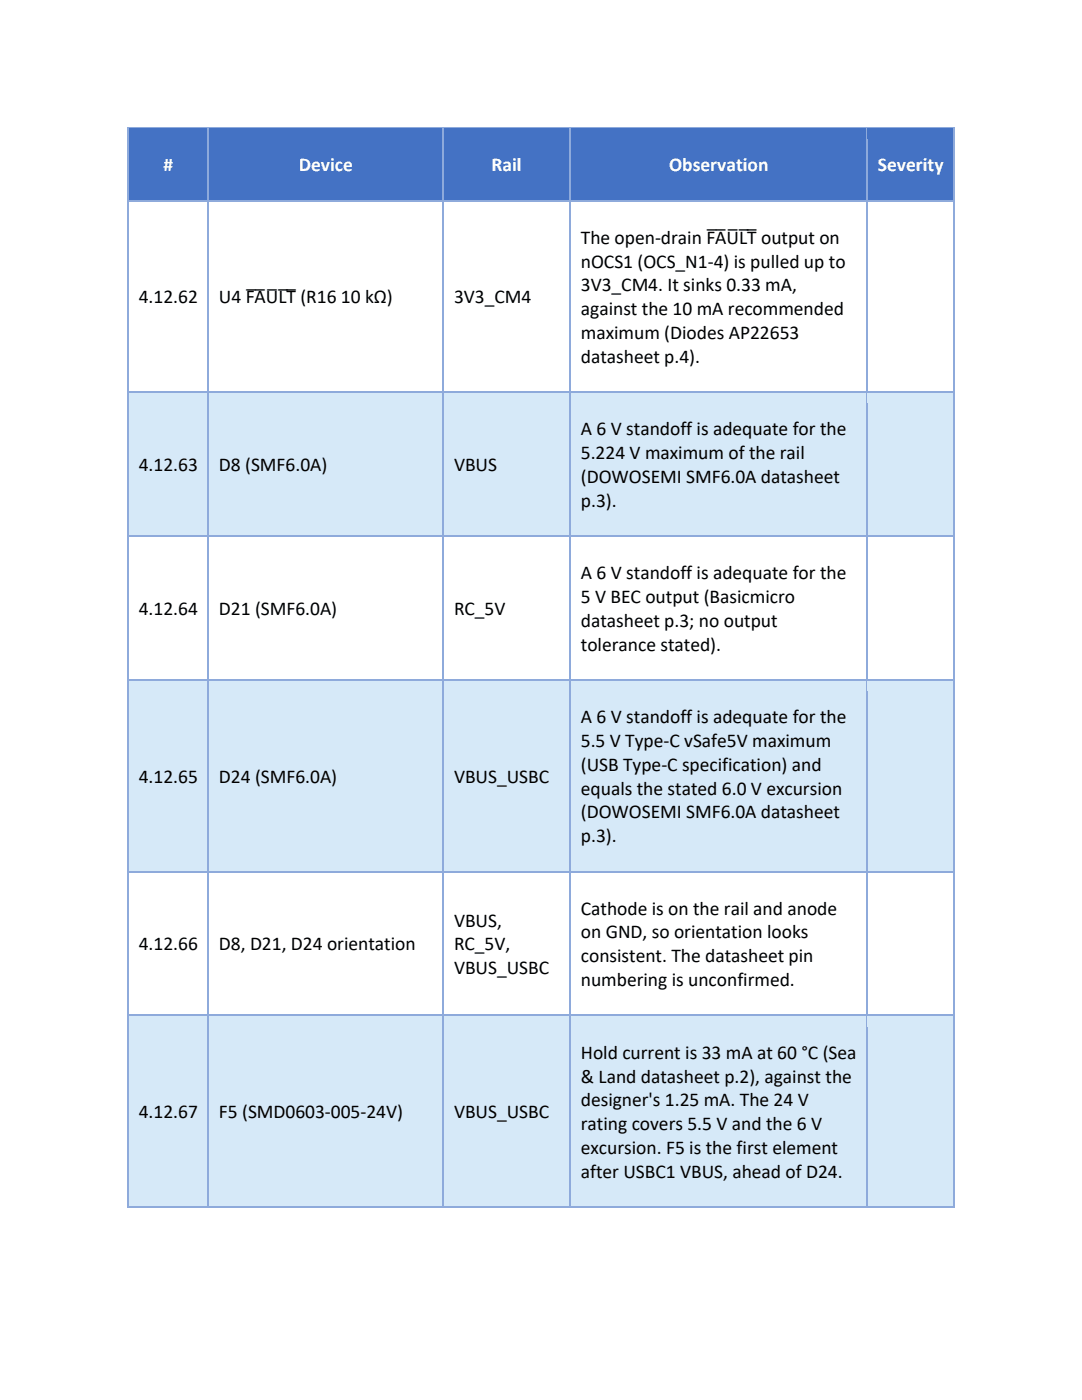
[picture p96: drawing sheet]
<svg xmlns="http://www.w3.org/2000/svg" width="216mm" height="279mm" viewBox="0 0 216 279" stroke-linecap="round" stroke-linejoin="round" font-family="sans-serif">
<defs><g id="words">
<g font-size="3.9" fill="#fff">
<text x="32.6" y="34.1">#</text>
<text x="59.6" y="34.1">Device</text>
<text x="98.1" y="34.1">Rail</text>
<text x="133.5" y="34.1">Observation</text>
<text x="175.2" y="34.1">Severity</text>
</g>
<g font-size="3.9">
<text x="115.9" y="48.7">The open-drain FAUÄÄoutput on</text>
<text x="115.9" y="53.4">nOCS1 (OCS_N1-4) is pulled up to</text>
<text x="142.9" y="48.7">ÄÄ LTÄ</text>
<text x="115.9" y="58.2">3V3_CM4. It sinks 0.33 mA,</text>
<text x="27.7" y="60.5">4.12.62</text>
<text x="43.7" y="60.5">U4 FAUÄÄ(R16 10 kΩ)</text>
<text x="51" y="60.6">ÄÄ LTÄ</text>
<text x="90.6" y="60.5">3V3_CM4</text>
<text x="115.9" y="62.9">against the 10 mA recommended</text>
<text x="115.9" y="67.6">maximum (Diodes AP22653</text>
<text x="115.9" y="72.4">datasheet p.4).</text>
<text x="115.9" y="86.9">A 6 V standoff is adequate for the</text>
<text x="27.7" y="94">4.12.63</text>
<text x="43.7" y="94">D8 (SMF6.0A)</text>
<text x="90.6" y="94">VBUS</text>
<text x="115.9" y="91.6">5.224 V maximum of the rail</text>
<text x="115.9" y="96.4">(DOWOSEMI SMF6.0A datasheet</text>
<text x="115.9" y="101.1">p.3).</text>
<text x="115.9" y="115.6">A 6 V standoff is adequate for the</text>
<text x="27.7" y="122.7">4.12.64</text>
<text x="43.7" y="122.7">D21 (SMF6.0A)</text>
<text x="90.6" y="122.7">RC_5V</text>
<text x="115.9" y="120.4">5 V BEC output (Basicmicro</text>
<text x="115.9" y="125.1">datasheet p.3; no output</text>
<text x="115.9" y="129.9">tolerance stated).</text>
<text x="115.9" y="144.4">A 6 V standoff is adequate for the</text>
<text x="115.9" y="149.1">5.5 V Type-C vSafe5V maximum</text>
<text x="115.9" y="153.8">(USB Type-C specification) and</text>
<text x="27.7" y="156.2">4.12.65</text>
<text x="43.7" y="156.2">D24 (SMF6.0A)</text>
<text x="90.6" y="156.2">VBUS_USBC</text>
<text x="115.9" y="158.6">equals the stated 6.0 V excursion</text>
<text x="115.9" y="163.3">(DOWOSEMI SMF6.0A datasheet</text>
<text x="115.9" y="168.1">p.3).</text>
<text x="90.6" y="184.9">VBUS,</text>
<text x="115.9" y="182.5">Cathode is on the rail and anode</text>
<text x="27.7" y="189.7">4.12.66</text>
<text x="43.7" y="189.7">D8, D21, D24 orientation</text>
<text x="90.6" y="189.7">RC_5V,</text>
<text x="115.9" y="187.3">on GND, so orientation looks</text>
<text x="90.6" y="194.4">VBUS_USBC</text>
<text x="115.9" y="192">consistent. The datasheet pin</text>
<text x="115.9" y="196.8">numbering is unconfirmed.</text>
<text x="115.9" y="211.3">Hold current is 33 mA at 60 °C (Sea</text>
<text x="115.9" y="216.1">&amp; Land datasheet p.2), against the</text>
<text x="115.9" y="220.8">designer's 1.25 mA. The 24 V</text>
<text x="27.7" y="223.1">4.12.67</text>
<text x="43.7" y="223.1">F5 (SMD0603-005-24V)</text>
<text x="90.6" y="223.1">VBUS_USBC</text>
<text x="115.9" y="225.6">rating covers 5.5 V and the 6 V</text>
<text x="115.9" y="230.3">excursion. F5 is the first element</text>
<text x="115.9" y="235">after USBC1 VBUS, ahead of D24.</text>
</g>
</g></defs>
<g fill="#4472c4">
<path d="M25.7 25.7h15.8v14.3h-15.8z"/>
<path d="M27.7 27.8h11.8v10h-11.8z"/>
<path d="M41.7 25.7h46.7v14.3h-46.7z"/>
<path d="M43.7 27.8h42.7v10h-42.7z"/>
<path d="M88.6 25.7h25v14.3h-25z"/>
<path d="M90.6 27.8h21.1v10h-21.1z"/>
<path d="M113.9 25.7h59v14.3h-59z"/>
<path d="M115.9 27.8h55v10h-55z"/>
<path d="M173.1 25.7h17.1v14.3h-17.1z"/>
<path d="M175.2 27.8h13v10h-13z"/>
</g>
<path d="M25.5 25.4v2.4" fill="none" stroke="#8eaadb" stroke-width=".25"/>
<path d="M25.4 25.4h.3v.3h-.3z" fill="#8eaadb"/>
<path d="M25.7 25.5h15.7" fill="none" stroke="#8eaadb" stroke-width=".25"/>
<path d="M25.7 25.7h15.7v2.1h-15.7z" fill="#4472c4"/>
<path d="M41.5 25.7v2.1" fill="none" stroke="#8eaadb" stroke-width=".25"/>
<path d="M41.4 25.4h.3v.3h-.3z" fill="#8eaadb"/>
<path d="M41.7 25.5h46.6" fill="none" stroke="#8eaadb" stroke-width=".25"/>
<path d="M41.7 25.7h46.6v2.1h-46.6z" fill="#4472c4"/>
<path d="M88.4 25.7v2.1" fill="none" stroke="#8eaadb" stroke-width=".25"/>
<path d="M88.3 25.4h.3v.3h-.3z" fill="#8eaadb"/>
<path d="M88.6 25.5h25" fill="none" stroke="#8eaadb" stroke-width=".25"/>
<path d="M88.6 25.7h25v2.1h-25z" fill="#4472c4"/>
<path d="M113.7 25.7v2.1" fill="none" stroke="#8eaadb" stroke-width=".25"/>
<path d="M113.6 25.4h.3v.3h-.3z" fill="#8eaadb"/>
<path d="M113.9 25.5h59" fill="none" stroke="#8eaadb" stroke-width=".25"/>
<path d="M113.9 25.7h59v2.1h-59z" fill="#4472c4"/>
<path d="M173 25.7v2.1" fill="none" stroke="#8eaadb" stroke-width=".25"/>
<path d="M172.9 25.4h.2v.3h-.2z" fill="#8eaadb"/>
<path d="M173.1 25.5h17.1" fill="none" stroke="#8eaadb" stroke-width=".25"/>
<path d="M173.1 25.7h17.1v2.1h-17.1z" fill="#4472c4"/>
<path d="M190.3 25.4v2.4" fill="none" stroke="#8eaadb" stroke-width=".25"/>
<path d="M190.2 25.4h.2v.3h-.2z" fill="#8eaadb"/>
<path d="M25.6 37.8h16v2.2h-16z" fill="#4472c4"/>
<path d="M25.5 27.8v12.2" fill="none" stroke="#8eaadb" stroke-width=".25"/>
<path d="M41.6 37.8h46.9v2.2h-46.9z" fill="#4472c4"/>
<path d="M41.5 27.8v12.2" fill="none" stroke="#8eaadb" stroke-width=".25"/>
<path d="M88.5 37.8h25.3v2.2h-25.3z" fill="#4472c4"/>
<path d="M88.4 27.8v12.2" fill="none" stroke="#8eaadb" stroke-width=".25"/>
<path d="M113.8 37.8h59.3v2.2h-59.3z" fill="#4472c4"/>
<path d="M113.7 27.8v12.2" fill="none" stroke="#8eaadb" stroke-width=".25"/>
<path d="M173.1 37.8h17.2v2.2h-17.2z" fill="#4472c4"/>
<path d="M25.5 40v38.1M41.5 40v38.1M88.4 40v38.1M113.7 40v38.1M173 27.8v50.3M190.3 27.8v50.3M25.7 40.1h15.7M41.7 40.1h46.6M88.6 40.1h25M113.9 40.1h59M173.1 40.1h17.1" fill="none" stroke="#8eaadb" stroke-width=".25"/>
<g fill="#d6e9f8">
<path d="M25.7 78.4h15.8v28.4h-15.8z"/>
<path d="M27.7 87.6h11.8v10h-11.8z"/>
<path d="M41.7 78.4h46.7v28.4h-46.7z"/>
<path d="M43.7 87.6h42.7v10h-42.7z"/>
<path d="M88.6 78.4h25v28.4h-25z"/>
<path d="M90.6 87.6h21.1v10h-21.1z"/>
<path d="M113.9 78.4h59v28.4h-59z"/>
<path d="M115.9 80.5h55v7.4h-55z"/>
<path d="M115.9 87.9h55v4.7h-55z"/>
<path d="M115.9 92.6h55v4.8h-55z"/>
<path d="M115.9 97.4h55v7.3h-55z"/>
<path d="M173.1 78.4h17.1v28.4h-17.1z"/>
<path d="M175.2 87.5h13v10.3h-13z"/>
</g>
<path d="M25.5 78.1v2.4M25.7 78.3h15.7" fill="none" stroke="#8eaadb" stroke-width=".25"/>
<path d="M25.7 78.4h15.7v2.1h-15.7z" fill="#d6e9f8"/>
<path d="M41.5 78.1v2.4M41.7 78.3h46.6" fill="none" stroke="#8eaadb" stroke-width=".25"/>
<path d="M41.7 78.4h46.6v2.1h-46.6z" fill="#d6e9f8"/>
<path d="M88.4 78.1v2.4M88.6 78.3h25" fill="none" stroke="#8eaadb" stroke-width=".25"/>
<path d="M88.6 78.4h25v2.1h-25z" fill="#d6e9f8"/>
<path d="M113.7 78.1v2.4M113.9 78.3h59" fill="none" stroke="#8eaadb" stroke-width=".25"/>
<path d="M113.9 78.4h59v2.1h-59z" fill="#d6e9f8"/>
<path d="M173 78.1v2.4M173.1 78.3h17.1" fill="none" stroke="#8eaadb" stroke-width=".25"/>
<path d="M173.1 78.4h17.1v2.1h-17.1z" fill="#d6e9f8"/>
<path d="M190.3 78.1v2.4" fill="none" stroke="#8eaadb" stroke-width=".25"/>
<path d="M25.6 104.7h16v2.1h-16z" fill="#d6e9f8"/>
<path d="M25.5 80.5v26.3" fill="none" stroke="#8eaadb" stroke-width=".25"/>
<path d="M41.6 104.7h46.9v2.1h-46.9z" fill="#d6e9f8"/>
<path d="M41.5 80.5v26.3" fill="none" stroke="#8eaadb" stroke-width=".25"/>
<path d="M88.5 104.7h25.3v2.1h-25.3z" fill="#d6e9f8"/>
<path d="M88.4 80.5v26.3" fill="none" stroke="#8eaadb" stroke-width=".25"/>
<path d="M113.8 104.7h59.3v2.1h-59.3z" fill="#d6e9f8"/>
<path d="M113.7 80.5v26.3" fill="none" stroke="#8eaadb" stroke-width=".25"/>
<path d="M173.1 104.7h17.2v2.1h-17.2z" fill="#d6e9f8"/>
<path d="M173 80.5v55.1M190.3 80.5v55.1M25.5 106.8v28.8M25.7 107h15.7M41.5 106.8v28.8M41.7 107h46.6M88.4 106.8v28.8M88.6 107h25M113.7 106.8v28.8M113.9 107h59M173.1 107h17.1" fill="none" stroke="#8eaadb" stroke-width=".25"/>
<g fill="#d6e9f8">
<path d="M25.7 135.9h15.8v37.9h-15.8z"/>
<path d="M27.7 149.9h11.8v10h-11.8z"/>
<path d="M41.7 135.9h46.7v37.9h-46.7z"/>
<path d="M43.7 149.9h42.7v10h-42.7z"/>
<path d="M88.6 135.9h25v37.9h-25z"/>
<path d="M90.6 149.9h21.1v10h-21.1z"/>
<path d="M113.9 135.9h59v37.9h-59z"/>
<path d="M115.9 138h55v7.4h-55z"/>
<path d="M115.9 145.4h55v4.7h-55z"/>
<path d="M115.9 150.1h55v4.8h-55z"/>
<path d="M115.9 154.9h55v4.7h-55z"/>
<path d="M115.9 159.6h55v4.7h-55z"/>
<path d="M115.9 164.3h55v7.4h-55z"/>
<path d="M173.1 135.9h17.1v37.9h-17.1z"/>
<path d="M175.2 149.8h13v10.1h-13z"/>
</g>
<path d="M25.5 135.6v2.4M25.7 135.8h15.7" fill="none" stroke="#8eaadb" stroke-width=".25"/>
<path d="M25.7 135.9h15.7v2.1h-15.7z" fill="#d6e9f8"/>
<path d="M41.5 135.6v2.4M41.7 135.8h46.6" fill="none" stroke="#8eaadb" stroke-width=".25"/>
<path d="M41.7 135.9h46.6v2.1h-46.6z" fill="#d6e9f8"/>
<path d="M88.4 135.6v2.4M88.6 135.8h25" fill="none" stroke="#8eaadb" stroke-width=".25"/>
<path d="M88.6 135.9h25v2.1h-25z" fill="#d6e9f8"/>
<path d="M113.7 135.6v2.4M113.9 135.8h59" fill="none" stroke="#8eaadb" stroke-width=".25"/>
<path d="M113.9 135.9h59v2.1h-59z" fill="#d6e9f8"/>
<path d="M173 135.6v2.4M173.1 135.8h17.1" fill="none" stroke="#8eaadb" stroke-width=".25"/>
<path d="M173.1 135.9h17.1v2.1h-17.1z" fill="#d6e9f8"/>
<path d="M190.3 135.6v2.4" fill="none" stroke="#8eaadb" stroke-width=".25"/>
<path d="M25.6 171.7h16v2.1h-16z" fill="#d6e9f8"/>
<path d="M25.5 138v35.8" fill="none" stroke="#8eaadb" stroke-width=".25"/>
<path d="M41.6 171.7h46.9v2.1h-46.9z" fill="#d6e9f8"/>
<path d="M41.5 138v35.8" fill="none" stroke="#8eaadb" stroke-width=".25"/>
<path d="M88.5 171.7h25.3v2.1h-25.3z" fill="#d6e9f8"/>
<path d="M88.4 138v35.8" fill="none" stroke="#8eaadb" stroke-width=".25"/>
<path d="M113.8 171.7h59.3v2.1h-59.3z" fill="#d6e9f8"/>
<path d="M113.7 138v35.8" fill="none" stroke="#8eaadb" stroke-width=".25"/>
<path d="M173.1 171.7h17.2v2.1h-17.2z" fill="#d6e9f8"/>
<path d="M173 138v64.5M190.3 138v64.5M25.5 173.8v28.7M25.7 173.9h15.7M41.5 173.8v28.7M41.7 173.9h46.6M88.4 173.8v28.7M88.6 173.9h25M113.7 173.8v28.7M113.9 173.9h59M173.1 173.9h17.1" fill="none" stroke="#8eaadb" stroke-width=".25"/>
<g fill="#d6e9f8">
<path d="M25.7 202.9h15.8v37.9h-15.8z"/>
<path d="M27.7 216.7h11.8v10.1h-11.8z"/>
<path d="M41.7 202.9h46.7v37.9h-46.7z"/>
<path d="M43.7 216.7h42.7v10.1h-42.7z"/>
<path d="M88.6 202.9h25v37.9h-25z"/>
<path d="M90.6 216.7h21.1v10.1h-21.1z"/>
<path d="M113.9 202.9h59v37.9h-59z"/>
<path d="M115.9 205h55v7.3h-55z"/>
<path d="M115.9 212.3h55v4.8h-55z"/>
<path d="M115.9 217.1h55v4.7h-55z"/>
<path d="M115.9 221.8h55v4.8h-55z"/>
<path d="M115.9 226.6h55v4.7h-55z"/>
<path d="M115.9 231.3h55v7.4h-55z"/>
<path d="M173.1 202.9h17.1v37.9h-17.1z"/>
<path d="M175.2 216.7h13v10.2h-13z"/>
</g>
<path d="M25.5 202.5v2.4M25.7 202.6h15.7" fill="none" stroke="#8eaadb" stroke-width=".25"/>
<path d="M25.7 202.8h15.7v2.1h-15.7z" fill="#d6e9f8"/>
<path d="M41.5 202.5v2.4M41.7 202.6h46.6" fill="none" stroke="#8eaadb" stroke-width=".25"/>
<path d="M41.7 202.8h46.6v2.1h-46.6z" fill="#d6e9f8"/>
<path d="M88.4 202.5v2.4M88.6 202.6h25" fill="none" stroke="#8eaadb" stroke-width=".25"/>
<path d="M88.6 202.8h25v2.1h-25z" fill="#d6e9f8"/>
<path d="M113.7 202.5v2.4M113.9 202.6h59" fill="none" stroke="#8eaadb" stroke-width=".25"/>
<path d="M113.9 202.8h59v2.1h-59z" fill="#d6e9f8"/>
<path d="M173 202.5v2.4M173.1 202.6h17.1" fill="none" stroke="#8eaadb" stroke-width=".25"/>
<path d="M173.1 202.8h17.1v2.1h-17.1z" fill="#d6e9f8"/>
<path d="M190.3 202.5v2.4" fill="none" stroke="#8eaadb" stroke-width=".25"/>
<path d="M25.6 238.7h16v2.1h-16z" fill="#d6e9f8"/>
<path d="M25.5 204.9v35.9" fill="none" stroke="#8eaadb" stroke-width=".25"/>
<path d="M25.4 240.8h.3v.2h-.3z" fill="#8eaadb"/>
<path d="M25.7 240.9h15.7" fill="none" stroke="#8eaadb" stroke-width=".25"/>
<path d="M41.6 238.7h46.9v2.1h-46.9z" fill="#d6e9f8"/>
<path d="M41.5 204.9v35.9" fill="none" stroke="#8eaadb" stroke-width=".25"/>
<path d="M41.4 240.8h.3v.2h-.3z" fill="#8eaadb"/>
<path d="M41.7 240.9h46.6" fill="none" stroke="#8eaadb" stroke-width=".25"/>
<path d="M88.5 238.7h25.3v2.1h-25.3z" fill="#d6e9f8"/>
<path d="M88.4 204.9v35.9" fill="none" stroke="#8eaadb" stroke-width=".25"/>
<path d="M88.3 240.8h.3v.2h-.3z" fill="#8eaadb"/>
<path d="M88.6 240.9h25" fill="none" stroke="#8eaadb" stroke-width=".25"/>
<path d="M113.8 238.7h59.3v2.1h-59.3z" fill="#d6e9f8"/>
<path d="M113.7 204.9v35.9" fill="none" stroke="#8eaadb" stroke-width=".25"/>
<path d="M113.6 240.8h.3v.2h-.3z" fill="#8eaadb"/>
<path d="M113.9 240.9h59" fill="none" stroke="#8eaadb" stroke-width=".25"/>
<path d="M173.1 238.7h17.2v2.1h-17.2z" fill="#d6e9f8"/>
<path d="M173 204.9v35.9" fill="none" stroke="#8eaadb" stroke-width=".25"/>
<path d="M172.9 240.8h.2v.2h-.2z" fill="#8eaadb"/>
<path d="M190.3 204.9v35.9M173.1 240.9h17.1" fill="none" stroke="#8eaadb" stroke-width=".25"/>
<path d="M190.2 240.8h.2v.2h-.2z" fill="#8eaadb"/>
<use href="#words"/>
</svg>
